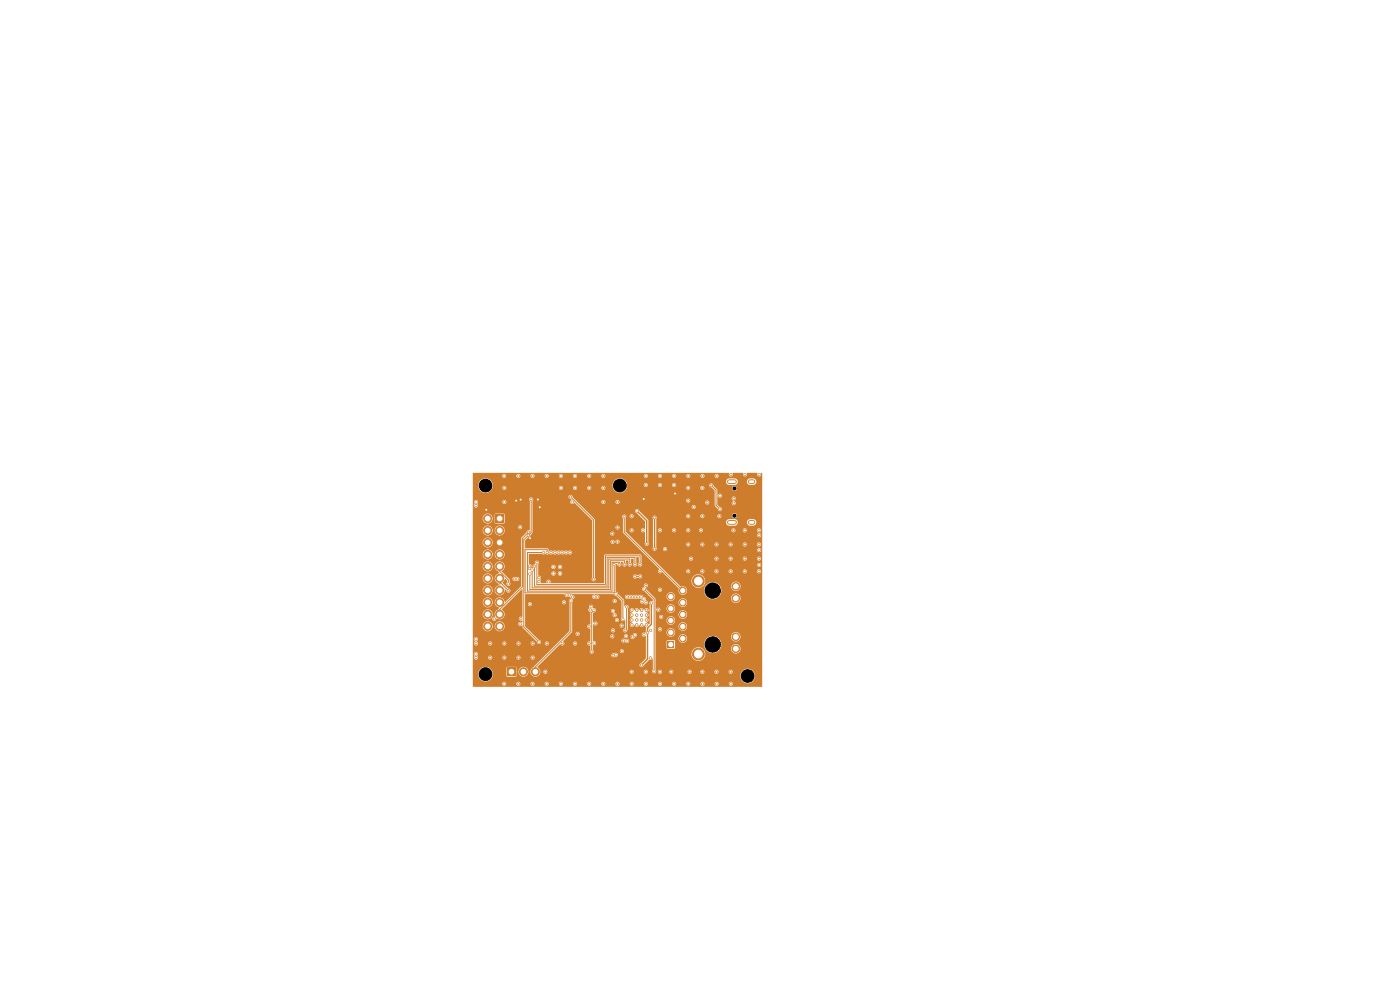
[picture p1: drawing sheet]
<svg xmlns="http://www.w3.org/2000/svg" width="297mm" height="210mm" viewBox="0 0 297 210" stroke-linecap="round" stroke-linejoin="round" font-family="sans-serif">
<g fill="#ce7d2c" stroke="#ce7d2c" stroke-width=".21">
<circle cx="137.1" cy="132.5" r=".25"/>
<circle cx="137.1" cy="131.5" r=".25"/>
<circle cx="137.1" cy="130.5" r=".25"/>
<circle cx="137.1" cy="129.4" r=".25"/>
<circle cx="136.1" cy="132.5" r=".25"/>
<circle cx="136.1" cy="131.5" r=".25"/>
<circle cx="136.1" cy="130.5" r=".25"/>
<circle cx="136.1" cy="129.4" r=".25"/>
<circle cx="135.1" cy="132.5" r=".25"/>
<circle cx="135.1" cy="131.5" r=".25"/>
<circle cx="135.1" cy="130.5" r=".25"/>
<circle cx="135.1" cy="129.4" r=".25"/>
<circle cx="134.1" cy="132.5" r=".25"/>
<circle cx="134" cy="131.5" r=".25"/>
<circle cx="134" cy="130.5" r=".25"/>
<circle cx="134.1" cy="129.4" r=".25"/>
<circle cx="117.4" cy="120.3" r=".25"/>
<circle cx="117.4" cy="121.7" r=".25"/>
<circle cx="118.8" cy="120.3" r=".25"/>
<circle cx="118.8" cy="121.7" r=".25"/>
</g>
<path d="M154.7 110.8h1.1M154.7 102.2h1.1M159.1 110.8h.6M159.1 102.2h.6" fill="none" stroke="#ce7d2c" stroke-width="1"/>
<path d="M105.1 109.2h1.7v1.7h-1.7z" fill="#ce7d2c"/>
<g fill="#ce7d2c" stroke="#ce7d2c" stroke-width=".21">
<circle cx="103.5" cy="110" r=".85"/>
<circle cx="106" cy="112.5" r=".85"/>
<circle cx="103.5" cy="112.5" r=".85"/>
<circle cx="106" cy="115.1" r=".85"/>
<circle cx="103.5" cy="115.1" r=".85"/>
<circle cx="106" cy="117.6" r=".85"/>
<circle cx="103.5" cy="117.6" r=".85"/>
<circle cx="106" cy="120.2" r=".85"/>
<circle cx="103.5" cy="120.2" r=".85"/>
<circle cx="106" cy="122.7" r=".85"/>
<circle cx="103.5" cy="122.7" r=".85"/>
<circle cx="106" cy="125.2" r=".85"/>
<circle cx="103.5" cy="125.2" r=".85"/>
<circle cx="106" cy="127.8" r=".85"/>
<circle cx="103.5" cy="127.8" r=".85"/>
<circle cx="106" cy="130.3" r=".85"/>
<circle cx="103.5" cy="130.3" r=".85"/>
<circle cx="106" cy="132.9" r=".85"/>
<circle cx="103.5" cy="132.9" r=".85"/>
</g>
<path d="M107.7 141.7h1.6v1.7h-1.6z" fill="#ce7d2c"/>
<g fill="#ce7d2c" stroke="#ce7d2c" stroke-width=".21">
<circle cx="111" cy="142.5" r=".85"/>
<circle cx="113.6" cy="142.5" r=".85"/>
</g>
<path d="M141.6 136h1.4v1.4h-1.4z" fill="#ce7d2c"/>
<g fill="#ce7d2c" stroke="#ce7d2c" stroke-width=".21">
<circle cx="144.9" cy="135.4" r=".7"/>
<circle cx="142.3" cy="134.2" r=".7"/>
<circle cx="144.9" cy="132.9" r=".7"/>
<circle cx="142.3" cy="131.6" r=".7"/>
<circle cx="144.9" cy="130.4" r=".7"/>
<circle cx="142.3" cy="129.1" r=".7"/>
<circle cx="144.9" cy="127.8" r=".7"/>
<circle cx="142.3" cy="126.6" r=".7"/>
<circle cx="144.9" cy="125.3" r=".7"/>
<circle cx="156.1" cy="137.6" r=".8"/>
<circle cx="156.1" cy="135.1" r=".8"/>
<circle cx="156.1" cy="126.9" r=".8"/>
<circle cx="156.1" cy="124.4" r=".8"/>
<circle cx="148.1" cy="123.3" r="1.25"/>
<circle cx="148.1" cy="138.7" r="1.25"/>
<circle cx="126.3" cy="132.3" r=".22"/>
<circle cx="122.5" cy="134.4" r=".23"/>
<circle cx="138" cy="133.7" r=".22"/>
<circle cx="132.9" cy="128.7" r=".22"/>
<circle cx="136.6" cy="134.6" r=".22"/>
<circle cx="132.6" cy="133.7" r=".23"/>
<circle cx="130.1" cy="133.7" r=".23"/>
<circle cx="140.3" cy="130.9" r=".22"/>
<circle cx="139.7" cy="129.3" r=".22"/>
<circle cx="136.1" cy="141.1" r=".22"/>
<circle cx="137.4" cy="134.2" r=".23"/>
<circle cx="138.2" cy="127.9" r=".23"/>
<circle cx="137" cy="127.8" r=".23"/>
<circle cx="110.4" cy="132.3" r=".22"/>
<circle cx="110.5" cy="131.2" r=".23"/>
<circle cx="104.9" cy="131.3" r=".22"/>
<circle cx="136.6" cy="127.1" r=".23"/>
<circle cx="116.4" cy="123.4" r=".22"/>
<circle cx="112.4" cy="128.2" r=".22"/>
<circle cx="136.2" cy="127.6" r=".22"/>
<circle cx="118.5" cy="117.2" r=".22"/>
<circle cx="136" cy="126.6" r=".23"/>
<circle cx="135.4" cy="126.6" r=".23"/>
<circle cx="119.3" cy="117.2" r=".23"/>
<circle cx="134.8" cy="126.6" r=".22"/>
<circle cx="120.1" cy="117.2" r=".22"/>
<circle cx="120.9" cy="117.2" r=".23"/>
<circle cx="134.2" cy="126.6" r=".22"/>
<circle cx="117.7" cy="117.2" r=".23"/>
<circle cx="133.6" cy="126.6" r=".23"/>
<circle cx="133" cy="126.6" r=".23"/>
<circle cx="116.9" cy="117.2" r=".23"/>
<circle cx="134.7" cy="122.3" r=".22"/>
<circle cx="135.8" cy="122.3" r=".22"/>
<circle cx="132.1" cy="131.3" r=".23"/>
<circle cx="130.7" cy="126" r=".23"/>
<circle cx="126" cy="136.4" r=".23"/>
<circle cx="132.8" cy="134.9" r=".23"/>
<circle cx="132.3" cy="135.9" r=".22"/>
<circle cx="129.9" cy="135" r=".22"/>
<circle cx="134.7" cy="134.7" r=".23"/>
<circle cx="110" cy="101" r=".23"/>
<circle cx="149" cy="109.5" r=".22"/>
<circle cx="155" cy="121.2" r=".22"/>
<circle cx="146" cy="100.9" r=".22"/>
<circle cx="110" cy="145" r=".23"/>
<circle cx="143" cy="101" r=".23"/>
<circle cx="100.9" cy="107.2" r=".23"/>
<circle cx="133.1" cy="135.9" r=".23"/>
<circle cx="158" cy="118.5" r=".22"/>
<circle cx="122" cy="145" r=".23"/>
<circle cx="146" cy="103.5" r=".23"/>
<circle cx="113" cy="136.5" r=".22"/>
<circle cx="113" cy="139.5" r=".22"/>
<circle cx="134" cy="112.5" r=".22"/>
<circle cx="116" cy="100.9" r=".22"/>
<circle cx="161" cy="115.5" r=".22"/>
<circle cx="122" cy="136.5" r=".22"/>
<circle cx="107" cy="136.5" r=".22"/>
<circle cx="140" cy="101" r=".23"/>
<circle cx="140" cy="145" r=".23"/>
<circle cx="155" cy="142.5" r=".22"/>
<circle cx="131.9" cy="138.1" r=".23"/>
<circle cx="100.9" cy="138.8" r=".23"/>
<circle cx="140" cy="102.9" r=".23"/>
<circle cx="146" cy="145" r=".22"/>
<circle cx="152" cy="118.5" r=".22"/>
<circle cx="149" cy="142.5" r=".22"/>
<circle cx="101" cy="139.5" r=".22"/>
<circle cx="122" cy="103.5" r=".23"/>
<circle cx="152" cy="145" r=".23"/>
<circle cx="161" cy="116.7" r=".23"/>
<circle cx="140" cy="133.5" r=".22"/>
<circle cx="155.6" cy="112.5" r=".22"/>
<circle cx="137" cy="145" r=".22"/>
<circle cx="107" cy="100.9" r=".22"/>
<circle cx="134.2" cy="135.2" r=".22"/>
<circle cx="104" cy="139.5" r=".22"/>
<circle cx="143" cy="145" r=".23"/>
<circle cx="155" cy="118.5" r=".22"/>
<circle cx="146" cy="121.2" r=".22"/>
<circle cx="115.7" cy="142.5" r=".22"/>
<circle cx="110" cy="136.5" r=".22"/>
<circle cx="146.3" cy="142.5" r=".22"/>
<circle cx="149" cy="145" r=".23"/>
<circle cx="137" cy="100.9" r=".22"/>
<circle cx="152.6" cy="109.5" r=".22"/>
<circle cx="155" cy="145" r=".22"/>
<circle cx="119.3" cy="136.5" r=".22"/>
<circle cx="140" cy="142.5" r=".22"/>
<circle cx="161" cy="113.5" r=".23"/>
<circle cx="119" cy="103.5" r=".23"/>
<circle cx="148.7" cy="112.5" r=".22"/>
<circle cx="158" cy="112.5" r=".22"/>
<circle cx="128" cy="103.5" r=".23"/>
<circle cx="161" cy="112.5" r=".22"/>
<circle cx="122" cy="101" r=".23"/>
<circle cx="131" cy="106.5" r=".22"/>
<circle cx="138" cy="139.6" r=".22"/>
<circle cx="113" cy="101" r=".23"/>
<circle cx="161" cy="100.7" r=".23"/>
<circle cx="161" cy="118.5" r=".22"/>
<circle cx="131.9" cy="132.7" r=".22"/>
<circle cx="128" cy="101" r=".23"/>
<circle cx="119" cy="145" r=".23"/>
<circle cx="125" cy="145" r=".22"/>
<circle cx="146" cy="115.5" r=".22"/>
<circle cx="110.4" cy="111.8" r=".22"/>
<circle cx="107" cy="106.5" r=".22"/>
<circle cx="134" cy="109.5" r=".22"/>
<circle cx="110" cy="139.5" r=".22"/>
<circle cx="128" cy="145" r=".23"/>
<circle cx="152" cy="121.2" r=".22"/>
<circle cx="129.9" cy="113.2" r=".22"/>
<circle cx="161" cy="121.2" r=".22"/>
<circle cx="130.4" cy="130.5" r=".22"/>
<circle cx="140" cy="121.2" r=".22"/>
<circle cx="131" cy="111.9" r=".23"/>
<circle cx="100.9" cy="135.6" r=".23"/>
<circle cx="125" cy="136.5" r=".22"/>
<circle cx="136.4" cy="112.5" r=".22"/>
<circle cx="104" cy="136.5" r=".22"/>
<circle cx="125" cy="132.9" r=".22"/>
<circle cx="161" cy="119.9" r=".22"/>
<circle cx="155" cy="100.6" r=".22"/>
<circle cx="152" cy="115.5" r=".22"/>
<circle cx="107" cy="145" r=".22"/>
<circle cx="142.4" cy="142.5" r=".22"/>
<circle cx="116" cy="136.5" r=".22"/>
<circle cx="107" cy="139.5" r=".22"/>
<circle cx="130.4" cy="127.5" r=".22"/>
<circle cx="149" cy="103.5" r=".23"/>
<circle cx="134" cy="142.5" r=".22"/>
<circle cx="149" cy="101" r=".23"/>
<circle cx="131" cy="145" r=".23"/>
<circle cx="137" cy="142.5" r=".22"/>
<circle cx="137" cy="102.9" r=".23"/>
<circle cx="128" cy="106.5" r=".22"/>
<circle cx="125" cy="103.5" r=".23"/>
<circle cx="158" cy="121.2" r=".22"/>
<circle cx="146" cy="112.5" r=".22"/>
<circle cx="149" cy="115.5" r=".22"/>
<circle cx="152" cy="101" r=".23"/>
<circle cx="107" cy="103.5" r=".23"/>
<circle cx="146.6" cy="118.5" r=".22"/>
<circle cx="143" cy="102.9" r=".23"/>
<circle cx="155" cy="115.5" r=".22"/>
<circle cx="131" cy="114.9" r=".23"/>
<circle cx="143" cy="112.5" r=".22"/>
<circle cx="101" cy="136.5" r=".22"/>
<circle cx="158" cy="115.5" r=".22"/>
<circle cx="134" cy="145" r=".23"/>
<circle cx="140" cy="125.1" r=".22"/>
<circle cx="121.4" cy="106.5" r=".22"/>
<circle cx="158" cy="100.6" r=".22"/>
<circle cx="146" cy="106.2" r=".23"/>
<circle cx="140" cy="112.5" r=".22"/>
<circle cx="116" cy="145" r=".22"/>
<circle cx="137" cy="124.2" r=".22"/>
<circle cx="146" cy="109.5" r=".22"/>
<circle cx="113" cy="145" r=".23"/>
<circle cx="119" cy="101" r=".23"/>
<circle cx="149" cy="121.2" r=".22"/>
<circle cx="101" cy="106.5" r=".22"/>
<circle cx="125" cy="100.9" r=".22"/>
<circle cx="152" cy="142.5" r=".22"/>
<circle cx="135.1" cy="108.4" r=".22"/>
<circle cx="141.1" cy="116.5" r=".22"/>
<circle cx="137.2" cy="115.4" r=".23"/>
<circle cx="110.4" cy="106" r=".22"/>
<circle cx="103.2" cy="108.1" r=".22"/>
<circle cx="109.5" cy="106.2" r=".22"/>
<circle cx="112.5" cy="114.2" r=".22"/>
<circle cx="114.5" cy="107.6" r=".22"/>
<circle cx="136.6" cy="105.8" r=".23"/>
<circle cx="143.2" cy="104.7" r=".22"/>
<circle cx="114.1" cy="106" r=".22"/>
<circle cx="132.4" cy="109.6" r=".22"/>
<circle cx="130.3" cy="119.8" r=".22"/>
<circle cx="116.1" cy="117.2" r=".22"/>
<circle cx="112.7" cy="105.9" r=".22"/>
<circle cx="114.3" cy="136.2" r=".22"/>
<circle cx="112.1" cy="113.6" r=".23"/>
<circle cx="112.3" cy="120.6" r=".22"/>
<circle cx="112.3" cy="120" r=".22"/>
<circle cx="112.1" cy="112.9" r=".23"/>
<circle cx="130.1" cy="139" r=".23"/>
<circle cx="121" cy="105.4" r=".22"/>
<circle cx="126" cy="129.4" r=".23"/>
<circle cx="125.9" cy="122.9" r=".23"/>
<circle cx="125.5" cy="138.3" r=".22"/>
<circle cx="129.9" cy="114.9" r=".22"/>
<circle cx="126.7" cy="126.6" r=".22"/>
<circle cx="126" cy="126.6" r=".23"/>
<circle cx="107.8" cy="123.8" r=".23"/>
<circle cx="125.4" cy="128.7" r=".22"/>
<circle cx="125.2" cy="129.4" r=".22"/>
<circle cx="121.1" cy="127.5" r=".23"/>
<circle cx="130.9" cy="131.5" r=".22"/>
<circle cx="130.1" cy="129.6" r=".23"/>
<circle cx="131.4" cy="119.8" r=".22"/>
<circle cx="115.3" cy="117.2" r=".23"/>
<circle cx="135.8" cy="119.7" r=".22"/>
<circle cx="113.9" cy="119.4" r=".23"/>
<circle cx="134.7" cy="119.8" r=".22"/>
<circle cx="113.4" cy="120.2" r=".22"/>
<circle cx="112.9" cy="120.9" r=".23"/>
<circle cx="133.6" cy="119.8" r=".22"/>
<circle cx="112.4" cy="121.8" r=".22"/>
<circle cx="132.5" cy="119.7" r=".22"/>
<circle cx="114.4" cy="122.5" r=".23"/>
<circle cx="109.7" cy="122.8" r=".22"/>
<circle cx="109.1" cy="122.8" r=".22"/>
<circle cx="155.6" cy="106.8" r=".22"/>
<circle cx="155.6" cy="105.8" r=".22"/>
<circle cx="114.4" cy="123.4" r=".23"/>
<circle cx="150" cy="106.6" r=".23"/>
<circle cx="120.2" cy="126.2" r=".23"/>
<circle cx="107.9" cy="125.3" r=".23"/>
<circle cx="120.8" cy="126.2" r=".23"/>
<circle cx="119.6" cy="127.8" r=".22"/>
<circle cx="121.5" cy="126.7" r=".23"/>
<circle cx="150.9" cy="103" r=".23"/>
<circle cx="152.7" cy="108" r=".22"/>
<circle cx="147.2" cy="107.6" r=".22"/>
<circle cx="152.7" cy="105.1" r=".22"/>
<circle cx="138.8" cy="142.4" r=".22"/>
<circle cx="136.7" cy="125" r=".22"/>
<circle cx="138.9" cy="116.4" r=".23"/>
<circle cx="138.9" cy="109.8" r=".22"/>
<circle cx="130.7" cy="138.9" r=".22"/>
</g>
<g fill="none" stroke="#ce7d2c" stroke-width=".21">
<path d="M112.1 112.9l-1.2 1.3v10.2l-4.9 4.9v1M112.7 105.9v7.1l-1.6 1.5v18.5l3.2 3.2M113.9 119.4v4.6h14.6v-6.1h7.3v1.9M115.3 117.2h-3.4v8.2h17.9v-6.1h1.6v.5M116.1 117.2v-.6h-4.7v9.2h18.9v-6M121 105.4l4.9 4.9v12.6M132.4 109.6v3.3l12.4 12.4M132.5 119.8v-.8h-3v6.1h-17.1v-3.3M133.6 119.8v-1.2h-4.5v6.1h-16.2v-3.7M134.7 119.8v-1.5h-5.9v6.1h-15.4v-4.2M150.9 103l1 1v3.2l.8 .8M106 120.2v1l1.8 1.8v.8"/>
<path d="M106 122.7v1h.3l1.6 1.6M121.1 127.5v6.5l-7.5 7.5v1M126 129.4l-.5 .5v8.4M130.7 126l1.4 1.4v3.9M132.9 128.7v4.7l-.3 .3M135.8 122.3h-1.1M136.7 125l2.1 2.1v15.3"/>
</g>
<path d="M135.1 108.4l2.1 2.1v4.9M138.9 109.8v6.6M138.2 127.9v4.5l-.8 .8v6.6l-1.3 1.3" fill="none" stroke="#ce7d2c" stroke-width=".3"/>
<path d="M100.3 100.3l54.4 .1a.46 .46 0 0 0 .1 .6 .46 .46 0 0 0 .6-.1 .46 .46 0 0 0 0-.6l2.3 .1a.46 .46 0 0 0 .1 .6 .46 .46 0 0 0 .6-.1 .46 .46 0 0 0 0-.6l2.3 .1a.46 .46 0 0 0 .1 .6 .46 .46 0 0 0 .6-.1 .46 .46 0 0 0 0-.6l.3 .1v45.3l-61.4-.1v-.6h6.2a.43 .43 0 0 0 .5 .5 .43 .43 0 0 0 .4-.5h2.1v.1a.43 .43 0 0 0 .5 .4 .43 .43 0 0 0 .4-.5h2.1v.1a.43 .43 0 0 0 .5 .4 .43 .43 0 0 0 .4-.5h2.1v.1a.43 .43 0 0 0 .5 .4 .43 .43 0 0 0 .4-.5h2.2v.1a.43 .43 0 0 0 .4 .4 .43 .43 0 0 0 .4-.5h2.2v.1a.43 .43 0 0 0 .4 .4 .43 .43 0 0 0 .4-.5h2.2v.1a.43 .43 0 0 0 .4 .4 .43 .43 0 0 0 .4-.5h2.2v.1a.43 .43 0 0 0 .5 .4 .43 .43 0 0 0 .3-.5h2.2v.1a.43 .43 0 0 0 .5 .4 .43 .43 0 0 0 .3-.5h2.2v.1a.43 .43 0 0 0 .5 .4 .43 .43 0 0 0 .3-.5h2.2v.1a.43 .43 0 0 0 .5 .4 .43 .43 0 0 0 .3-.5h2.2v.1a.43 .43 0 0 0 .5 .4 .43 .43 0 0 0 .3-.5h2.2v.1a.43 .43 0 0 0 .5 .4 .43 .43 0 0 0 .3-.5h2.2v.1a.43 .43 0 0 0 .5 .4 .43 .43 0 0 0 .4-.5h2.1v.1a.43 .43 0 0 0 .5 .4 .43 .43 0 0 0 .4-.5h2.1v.1a.43 .43 0 0 0 .5 .4 .43 .43 0 0 0 .4-.5h2.1v.1a.43 .43 0 0 0 .7 .3 .43 .43 0 0 0 0-.7 .43 .43 0 0 0-.7 .3h-2.1l-.1-.1a.43 .43 0 0 0-.4-.3 .43 .43 0 0 0-.4 .4h-2.1l-.1-.1a.43 .43 0 0 0-.4-.3 .43 .43 0 0 0-.4 .4h-2.1l-.1-.1a.43 .43 0 0 0-.4-.3 .43 .43 0 0 0-.4 .4h-2.2v-.1a.43 .43 0 0 0-.4-.3 .43 .43 0 0 0-.4 .4h-2.2v-.1a.43 .43 0 0 0-.4-.3 .43 .43 0 0 0-.4 .4h-2.2v-.1a.43 .43 0 0 0-.4-.3 .43 .43 0 0 0-.4 .4h-2.2v-.1a.43 .43 0 0 0-.5-.3 .43 .43 0 0 0-.3 .4h-2.2v-.1a.43 .43 0 0 0-.5-.3 .43 .43 0 0 0-.3 .4h-2.2v-.1a.43 .43 0 0 0-.5-.3 .43 .43 0 0 0-.3 .4h-2.2v-.1a.43 .43 0 0 0-.5-.3 .43 .43 0 0 0-.3 .4h-2.2v-.1a.43 .43 0 0 0-.5-.3 .43 .43 0 0 0-.3 .4h-2.2v-.1a.43 .43 0 0 0-.5-.3 .43 .43 0 0 0-.3 .4h-2.2v-.1a.43 .43 0 0 0-.5-.3 .43 .43 0 0 0-.4 .4h-2.1v-.1a.43 .43 0 0 0-.5-.3 .43 .43 0 0 0-.4 .4h-2.1v-.1a.43 .43 0 0 0-.5-.3 .43 .43 0 0 0-.4 .4h-2.1v-.1a.43 .43 0 0 0-.5-.3 .43 .43 0 0 0-.4 .4h-6.2v-2.1h1.1v.2a1.55 1.55 0 0 0 2.5 1.2 1.55 1.55 0 0 0-.2-2.7h3.7v1.8l.2 .2 1.8-.1 .2-1.1h.4v.2a1.06 1.06 0 0 0 1.6 .8 1.06 1.06 0 0 0 0-1.8 1.06 1.06 0 0 0-1.6 .8h-.4v-.8l-.2-.2h-1.8l-.2 .2h-3.8a1.56 1.56 0 0 0-2.2 1.3h-1.1v-4.2h.2l.2 .4a.47 .47 0 0 0 0 .6 .47 .47 0 0 0 .6 .1l.1-.4h2.2a.43 .43 0 0 0 .4 .5 .43 .43 0 0 0 .4-.5h2.2v.2a.43 .43 0 0 0 .5 .3 .43 .43 0 0 0 .3-.5h2.2v.2a.43 .43 0 0 0 .5 .3 .43 .43 0 0 0 .3-.5h2.2v.2a.43 .43 0 0 0 .6 .3 .43 .43 0 0 0 0-.8 .43 .43 0 0 0-.6 .3h-2.2l-.1-.2a.43 .43 0 0 0-.4-.1 .43 .43 0 0 0-.3 .3h-2.2l-.1-.2a.43 .43 0 0 0-.4-.1 .43 .43 0 0 0-.3 .3h-2.2l-.1-.2a.43 .43 0 0 0-.4-.1 .43 .43 0 0 0-.3 .3h-2.2l-.1-.2a.45 .45 0 0 0-.1-.8 .45 .45 0 0 0-.7 .3h-.2v-3.2h.2l.3 .5a.45 .45 0 0 0-.1 .8 .45 .45 0 0 0 .7-.4h2.2v.2a.43 .43 0 0 0 .5 .3 .43 .43 0 0 0 .3-.5h2.2v.2a.43 .43 0 0 0 .5 .3 .43 .43 0 0 0 .3-.5h2.2v.2a.43 .43 0 0 0 .5 .3 .43 .43 0 0 0 .3-.5h2.2v.2a.43 .43 0 0 0 .6 .3 .43 .43 0 0 0 0-.8 .43 .43 0 0 0-.6 .3h-2.2l-.1-.2a.43 .43 0 0 0-.4-.1 .43 .43 0 0 0-.3 .3h-2.2l-.1-.2a.43 .43 0 0 0-.4-.1 .43 .43 0 0 0-.3 .3h-2.2l-.1-.2a.43 .43 0 0 0-.4-.1 .43 .43 0 0 0-.3 .3h-2.2l-.3-.4a.43 .43 0 0 0 .1-.7 .43 .43 0 0 0-.7 .2h-.2v-2.7h2.1v.2a1.06 1.06 0 0 0 1.2 .9 1.06 1.06 0 0 0 .9-1.1h.4v.2a1.06 1.06 0 0 0 1.7 .8 1.06 1.06 0 0 0 0-1.8 1.06 1.06 0 0 0-1.7 .8h-.4v-.2a1.06 1.06 0 0 0-1.1-.8 1.06 1.06 0 0 0-1 1h-2.1v-2.6h2.1v.2a1.05 1.05 0 0 0 1.6 .8h.4v.1a.47 .47 0 0 0 .6 .4 .47 .47 0 0 0 .4-.5 1.09 1.09 0 0 0 1.5-.4 1.09 1.09 0 0 0-.5-1.5l4.4-4.4v6a.46 .46 0 0 0-.6 .1 .46 .46 0 0 0 0 .6 .46 .46 0 0 0 .6 0v.5a.45 .45 0 0 0-.7 0 .45 .45 0 0 0 .1 .7 .45 .45 0 0 0 .6-.2l.1 .5 3 3.2a.43 .43 0 0 0 .3 .3 .43 .43 0 0 0 .5-.2h.9v.2a.43 .43 0 0 0 .6 .3 .43 .43 0 0 0 0-.8 .43 .43 0 0 0-.6 .3h-.9v-.5l-.4-.1-2.9-2.9v-4.8h.6v.1a.43 .43 0 0 0 .6 .3 .43 .43 0 0 0 0-.7 .43 .43 0 0 0-.6 .3h-.6v-.4h7.8v.1a.43 .43 0 0 0 .7 .3 .43 .43 0 0 0 0-.7 .43 .43 0 0 0-.7 .3h-7.8v-1.6h8.4a.46 .46 0 0 0 .2 .5 .46 .46 0 0 0 .6-.1l.1 .1a.31 .31 0 0 1 .4 .3 .31 .31 0 0 1-.3 .3v6.7l-7.5 7.5a1.08 1.08 0 0 0-.7 1.6 1.08 1.08 0 0 0 1.7 .3h42.7v.2a1.56 1.56 0 0 0 2.4 1.2 1.56 1.56 0 0 0 0-2.6 1.56 1.56 0 0 0-2.4 1.2h-42.7l.3-.9h.7v.2a.43 .43 0 0 0 .5 .3 .43 .43 0 0 0 .3-.5h17.5v.2a.43 .43 0 0 0 .5 .3 .43 .43 0 0 0 .3-.5h2.2v.2a.43 .43 0 0 0 .6 .3 .43 .43 0 0 0 0-.8 .43 .43 0 0 0-.6 .3h-2.2l-.1-.2a.43 .43 0 0 0-.4-.1 .43 .43 0 0 0-.3 .3h-17.5l-.1-.2a.43 .43 0 0 0-.4-.1 .43 .43 0 0 0-.3 .3h-.7l-.1-.4-.5-.5 2.5-2.5h13.2a.47 .47 0 0 0 .3 .4 .47 .47 0 0 0 .5-.1 .44 .44 0 0 0 .5-.3 .44 .44 0 0 0-.1-.5 .44 .44 0 0 0-.6 .1h-.4l-.2 .4h-13.2l2.4-2.3a.43 .43 0 0 0 .5 .2 .43 .43 0 0 0 .3-.5h1.9v.2a.43 .43 0 0 0 .6 .3 .43 .43 0 0 0 0-.8 .43 .43 0 0 0-.6 .3h-1.9l-.3-.4 1.7-1.6h1a.43 .43 0 0 0 .6 .4 .43 .43 0 0 0 .2-.7 .43 .43 0 0 0-.8 .2l-1 .1 .3-.4v-1.2h3.2a.51 .51 0 0 0 .7 .5v2.7a.47 .47 0 0 0-.7 .3 .47 .47 0 0 0 .3 .6h.4v1a.44 .44 0 0 0-.2 .6 .44 .44 0 0 0 .6 .1 .44 .44 0 0 0 .2-.5h5.6v.1a.43 .43 0 0 0 .6 .3 .43 .43 0 0 0 0-.7 .43 .43 0 0 0-.6 .3h-5.6l-.1-1.3a.46 .46 0 0 0 .6-.4 .46 .46 0 0 0-.6-.4v-.2h6v.2a.5 .5 0 0 0 .9 .2 .45 .45 0 0 0 .7 0 .45 .45 0 0 0-.1-.7 .45 .45 0 0 0-.7 .2v-.1a.43 .43 0 0 0-.5-.1 .43 .43 0 0 0-.3 .3h-6v-.9h3.7v.1a.43 .43 0 0 0 .5 .4 .43 .43 0 0 0 .3-.5h2.1v.1a.43 .43 0 0 0 .4 .4 .43 .43 0 0 0 .4-.3h.6v.1a.43 .43 0 0 0 .4 .4 .43 .43 0 0 0 .4-.4 .44 .44 0 0 0 .5-.4 .44 .44 0 0 0-.3-.5 .44 .44 0 0 0-.5 .4l-.4 .1-.1 .3h-.6v-.3a.43 .43 0 0 0-.4-.3 .43 .43 0 0 0-.4 .4l-2.1-.1a.43 .43 0 0 0-.5-.2 .43 .43 0 0 0-.3 .3h-3.7v-1.2h3.8v.1a.43 .43 0 0 0 .7 .3 .43 .43 0 0 0 0-.7 .43 .43 0 0 0-.7 .3h-3.8v-1.2l.5 .2 5.2-.1a.43 .43 0 0 0 .5 .5 .43 .43 0 0 0 .2-.7 .43 .43 0 0 0-.7 .1v.1h-5a.46 .46 0 0 0 .1-.7 .46 .46 0 0 0-.8 .2v-.6h4.7a.43 .43 0 0 0 .5 .5 .43 .43 0 0 0 .2-.7 .43 .43 0 0 0-.7 .1v.1h-4.7v-1.4l.6-.6h3.2l.2 .4 .3 .1a.45 .45 0 0 0-.2 .7 .45 .45 0 0 0 .7 .1 .45 .45 0 0 0 .1-.6l-.4-.1a.45 .45 0 0 0 0-.8 .45 .45 0 0 0-.7 .2h-3.2v-.1a.43 .43 0 0 0-.6-.4 .48 .48 0 0 0-.4-.7 .48 .48 0 0 0-.4 .7l-.1 .1a.5 .5 0 0 0 .4 .8l-.1 2.6h-.4l-.2 .3h-3.2v-4.9l.1-.5h8.5a.43 .43 0 0 0 .5 .5 .43 .43 0 0 0 .2-.7 .43 .43 0 0 0-.7 .1v.1h-8.5l-.1-.2a.49 .49 0 0 0 .5-.6 .49 .49 0 0 0-.7-.4l.1-.2h4.6l.1 .2a.46 .46 0 0 0-.3 .6 .46 .46 0 0 0 .7 .1 .45 .45 0 0 0 .7-.1 .45 .45 0 0 0-.1-.6 .45 .45 0 0 0-.7 .1l-.2-.3h4.1l.5 .4 1.2 1.2v3.4a.47 .47 0 0 0 0 .7 .47 .47 0 0 0 .7-.2v1.8a.44 .44 0 0 0-.4 .4 .44 .44 0 0 0 .5 .5 .44 .44 0 0 0 .4-.5l.1-.2v-4.1h.4l.1 .3 .3 .3a.53 .53 0 0 0-.4 .5 .53 .53 0 0 0 .4 .5 .53 .53 0 0 0-.4 .5 .53 .53 0 0 0 .4 .6 .49 .49 0 0 0-.4 .5 .49 .49 0 0 0 .5 .4 .49 .49 0 0 0 .5-.4 .53 .53 0 0 0 .5 .4 .53 .53 0 0 0 .5-.4 .53 .53 0 0 0 .5 .4 .53 .53 0 0 0 .6-.4l.4 .4-.2 1.3a.47 .47 0 0 0-.6 0 .47 .47 0 0 0 0 .7 .47 .47 0 0 0 .7-.1v4.7l-1 1.1a.44 .44 0 0 0-.3 .4 .44 .44 0 0 0 .4 .4 .44 .44 0 0 0 .4-.4l1.2-1.2 .4 .1 .4-.3v2.4a.44 .44 0 0 0 .1 .7 .44 .44 0 0 0 .6-.4h.4v.2a.43 .43 0 0 0 .5 .3 .43 .43 0 0 0 .3-.5h1.6v.2a.43 .43 0 0 0 .5 .3 .43 .43 0 0 0 .3-.5h3.1v.2a.43 .43 0 0 0 .5 .3 .43 .43 0 0 0 .3-.5h1.9v.2a.43 .43 0 0 0 .5 .3 .43 .43 0 0 0 .3-.5h2.2v.2a.43 .43 0 0 0 .5 .3 .43 .43 0 0 0 .3-.5h2.2v.2a.43 .43 0 0 0 .6 .3 .43 .43 0 0 0 0-.8 .43 .43 0 0 0-.6 .3h-2.2l-.1-.2a.43 .43 0 0 0-.4-.1 .43 .43 0 0 0-.3 .3h-2.2l-.1-.2a.43 .43 0 0 0-.4-.1 .43 .43 0 0 0-.3 .3h-1.9l-.1-.2a.43 .43 0 0 0-.4-.1 .43 .43 0 0 0-.3 .3h-3.1l-.1-.2a.43 .43 0 0 0-.4-.1 .43 .43 0 0 0-.3 .3h-1.6l-.2-.2a.43 .43 0 0 0-.6 .2h-.4l-.1-.3v-3.5h7.6v.3a1.46 1.46 0 0 0 2.2 1.1 1.46 1.46 0 0 0 0-2.5 1.46 1.46 0 0 0-2.2 1.1h-7.6v-2.6h2.3v1.4l.2 .2h1.5l.1-1h6.2v.2a1.83 1.83 0 0 0 1.4 1.7 1.83 1.83 0 0 0 2-1h2.3v.2a1.01 1.01 0 0 0 1.5 .8 1.01 1.01 0 0 0 0-1.7 1.01 1.01 0 0 0-1.5 .7h-2.3a1.83 1.83 0 0 0-1-2.5h3.3v.2a1.01 1.01 0 0 0 1.5 .7 1.01 1.01 0 0 0 0-1.7 1.01 1.01 0 0 0-1.5 .8h-3.3a1.83 1.83 0 0 0-2.4 1.6h-6.2v-.7l-.2-.1h-1.4l-.2 .2h-2.3v-.6h4.8v.1a.9 .9 0 0 0 1.4 .7 .9 .9 0 0 0 0-1.5 .9 .9 0 0 0-1.4 .7h-4.8v-1.3h2.3v.2a.9 .9 0 0 0 1.4 .6 .9 .9 0 0 0 0-1.5 .9 .9 0 0 0-1.4 .7h-2.3v-.7h.5v.2a.43 .43 0 0 0 .6 .3 .43 .43 0 0 0 0-.8 .43 .43 0 0 0-.6 .3h-.5v-.6h4.8v.2a.9 .9 0 0 0 1.4 .7 .9 .9 0 0 0 0-1.6 .9 .9 0 0 0-1.4 .7h-4.8v-1.3h2.3v.2a.9 .9 0 0 0 1.4 .7 .9 .9 0 0 0 0-1.5 .9 .9 0 0 0-1.4 .6h-2.3v-.7h.7v.1a.43 .43 0 0 0 .7 .3 .43 .43 0 0 0 0-.7 .43 .43 0 0 0-.7 .3h-.7v-.5h4.8v.2a.9 .9 0 0 0 1.4 .6 .9 .9 0 0 0 0-1.5 .9 .9 0 0 0-1.4 .7h-4.8v-1l.1 .1a.43 .43 0 0 0 .7 .3 .43 .43 0 0 0 0-.7h1.5v.2a.9 .9 0 0 0 1.4 .7 .9 .9 0 0 0 0-1.6 .9 .9 0 0 0-1.4 .7h-1.5a.43 .43 0 0 0-.7 .3h-.1v-1.6h4.8v.2a.9 .9 0 0 0 1.4 .7 .9 .9 0 0 0 0-1.5 .9 .9 0 0 0-1.4 .6h-4.8v-.7l-.5-.5h2.8a.9 .9 0 0 0 1.2 .9 .9 .9 0 0 0 .3-1.5 .9 .9 0 0 0-1.5 .4v.2h-2.8l-1.5-1.5h2.5v.2a.43 .43 0 0 0 .6 .3 .43 .43 0 0 0 0-.8 .43 .43 0 0 0-.6 .3h-2.5l-.1-.3a.47 .47 0 0 0 .4-.5 .47 .47 0 0 0-.6-.4 .46 .46 0 0 0-.2 .7 .46 .46 0 0 0-.4 .5 .46 .46 0 0 0 .5 .4l1.8 1.8-.1 .4a.43 .43 0 0 0-.5 0 .43 .43 0 0 0-.1 .6v4.1l-.2 .1-.4-.3a.56 .56 0 0 0 .4-.6 .56 .56 0 0 0-.4-.5v-.1a.5 .5 0 0 0 .4-.5 .5 .5 0 0 0-.4-.5 .49 .49 0 0 0 .4-.5 .49 .49 0 0 0-.5-.4 .49 .49 0 0 0-.5 .4 .5 .5 0 0 0-.5-.4 .5 .5 0 0 0-.5 .4h-.1a.5 .5 0 0 0-.5-.4 .5 .5 0 0 0-.5 .4 .45 .45 0 0 0-.5-.4 .45 .45 0 0 0-.4 .4h-.4v-.3a.47 .47 0 0 0 0-.7 .47 .47 0 0 0-.7 .2l-.1-1.2-.7-.9h.9l.1 .4 .2 .1 2.8-.1 .5 .2a.48 .48 0 0 0-.4 .7 .48 .48 0 0 0 .8 .1 .45 .45 0 0 0 .6 .3 .45 .45 0 0 0 .3-.5 .45 .45 0 0 0-.5-.4v-.1a.59 .59 0 0 0-.6-.7 .47 .47 0 0 0-.7-.2h-2.4a.43 .43 0 0 0-.7 .2h-.9l-.8-.9-.3-.1v-3.3h3.7v.2a.45 .45 0 0 0 .3 .3 .45 .45 0 0 0 .5-.2l.4 .1a.43 .43 0 0 0 .6-.1 .43 .43 0 0 0 0-.6 .43 .43 0 0 0-.7 .1h-.4a.43 .43 0 0 0-.7 .2h-3.7v-2.1l.1-.5h.2a.49 .49 0 0 0 .7 .6 .49 .49 0 0 0 .1-.9l.5-.1v.2a.44 .44 0 0 0 0 .6 .44 .44 0 0 0 .6 0 .44 .44 0 0 0 0-.6v-.5h.5v.5a.43 .43 0 0 0 0 .7 .43 .43 0 0 0 .7-.1 .43 .43 0 0 0-.1-.6v-.9h.5v.9a.43 .43 0 0 0 0 .7 .43 .43 0 0 0 .7-.1 .43 .43 0 0 0-.1-.6v-1.2h.5v1.2a.43 .43 0 0 0 0 .7 .43 .43 0 0 0 .7-.1 .43 .43 0 0 0-.1-.6v-1.6l-.2-.2h-7.5l-.2 .2v5.9h-11.4a.54 .54 0 0 0-.6-.7l-.2 .2v.5h-1.2v-.3a.7 .7 0 0 1 0-.9l-.2-.3-.4-.1v-.5h2.8l.2 .5a.45 .45 0 0 0 .7-.5h.5v.1a.45 .45 0 0 0 .7 .3 .45 .45 0 0 0 0-.7 .45 .45 0 0 0-.7 .3l-.6-.1a.45 .45 0 0 0-.4-.3 .45 .45 0 0 0-.4 .4h-2.8v-1.4h2.8v.1a.45 .45 0 0 0 .5 .4 .45 .45 0 0 0 .4-.5h.5v.1a.45 .45 0 0 0 .7 .3 .45 .45 0 0 0 0-.7 .45 .45 0 0 0-.7 .3l-.6-.1a.45 .45 0 0 0-.4-.3 .45 .45 0 0 0-.4 .4h-2.8v-.5a.44 .44 0 0 0 .1-.6 .44 .44 0 0 0-.6-.1 .44 .44 0 0 0-.1 .6v.1a.5 .5 0 0 0-.6 .2 .5 .5 0 0 0 .1 .6h-.3l-.1-.2a.53 .53 0 0 0-.5-.8v-2h2.7l.3 .1a.7 .7 0 0 1 1 0l.4-.1a.43 .43 0 0 0 .6 0h.2a.43 .43 0 0 0 .6 0l.1-.1a.66 .66 0 0 0 .9 .1 .43 .43 0 0 0 .6 0h.2a.43 .43 0 0 0 .6 0 .45 .45 0 0 0 .8 0 .45 .45 0 0 0-.4-.7l-.2 .1a.7 .7 0 0 0-1 0 .43 .43 0 0 0-.6 0 .71 .71 0 0 0-1 0 .43 .43 0 0 0-.6 0l-.1 .1a.66 .66 0 0 0-.9-.1l-.1-.5-.1-.1h-4.8v-1.7l1-.8 .6-.8v-6.8a.44 .44 0 0 0 0-.6 .44 .44 0 0 0-.7 .1 .44 .44 0 0 0 .1 .6l-.1 6.2a.45 .45 0 0 0-.6 .5l-1.1 1.1v10.2l-3.4 3.4h-.1a1.06 1.06 0 0 0-1.1-1 1.06 1.06 0 0 0-1.1 1 1.06 1.06 0 0 0 1 1.1l-.2 .4a1.26 1.26 0 0 0-.7 1.7h-.4l-.2 .3h-.3a1.05 1.05 0 0 0-.1-1.8 1.05 1.05 0 0 0-1.6 .8h-2.1v-2.5h2.1v.2a1.06 1.06 0 0 0 1.6 .8 1.06 1.06 0 0 0 0-1.8 1.06 1.06 0 0 0-1.6 .8h-2.1v-2.6h2.1v.2a1.06 1.06 0 0 0 1.6 .8 1.06 1.06 0 0 0 0-1.8 1.06 1.06 0 0 0-1.6 .8h-2.1v-2.5h2.1v.2a1.06 1.06 0 0 0 1.6 .8 1.06 1.06 0 0 0 0-1.8 1.06 1.06 0 0 0-1.6 .8h-2.1v-2.5h2.1v.2a1.06 1.06 0 0 0 1.2 .9 1.06 1.06 0 0 0 .9-1.1h.4v.2a1.21 1.21 0 0 0 .8 .9l.3 .4a1.13 1.13 0 0 0-1 1 1.13 1.13 0 0 0 .7 1.2l.6 .4a1.09 1.09 0 0 0-1.3 1 1.09 1.09 0 0 0 1.2 1.1 1.09 1.09 0 0 0 .9-1.3l.3 .2a.44 .44 0 0 0 .4 .5 .44 .44 0 0 0 .5-.4 .44 .44 0 0 0-.5-.5l-1.2-1.2 .5-.9 .4 .4 .1 .4a.44 .44 0 0 0-.1 .6 .44 .44 0 0 0 .7 0 .44 .44 0 0 0-.1-.6v-.5l-.2-.3h.8a.48 .48 0 0 0 .3 .5 .48 .48 0 0 0 .5-.1 .44 .44 0 0 0 .6-.1 .44 .44 0 0 0-.1-.6 .44 .44 0 0 0-.6 .1 .43 .43 0 0 0-.7 .2h-.8l-1.5-1.5a1.09 1.09 0 0 0 .4-1.8 1.09 1.09 0 0 0-1.8 .5l-.1 .2h-.4v-.2a1.06 1.06 0 0 0-1.1-.8 1.06 1.06 0 0 0-1 1h-2.1v-2.6h2.1v.2a1.06 1.06 0 0 0 1.2 1 1.06 1.06 0 0 0 .9-1.2h.4v.2a1.06 1.06 0 0 0 1.7 .8 1.06 1.06 0 0 0 0-1.8 1.06 1.06 0 0 0-1.7 .8h-.4v-.2a1.06 1.06 0 0 0-1.1-.7 1.06 1.06 0 0 0-1 .9h-2.1v-2.5h2.1v.2a1.06 1.06 0 0 0 1.6 .8 1.06 1.06 0 0 0 0-1.8 1.06 1.06 0 0 0-1.6 .8h-2.1v-2.6h2.1v.2a1.06 1.06 0 0 0 1.2 1 1.06 1.06 0 0 0 .9-1.2h.4v.2a1.05 1.05 0 0 0 1.6 .9 1.05 1.05 0 0 0 .2-1.7h3.2v.1a.43 .43 0 0 0 .7 .3 .43 .43 0 0 0 0-.7 .43 .43 0 0 0-.7 .3h-3.2l-.2-.2a1.06 1.06 0 0 0-1.6 .8h-.4v-.2a1.06 1.06 0 0 0-1.1-.7 1.06 1.06 0 0 0-1 .9h-2.1v-2.5h2.1v.2a1.05 1.05 0 0 0 1.6 .8 1.05 1.05 0 0 0 0-1.8h.9v1.8l.2 .1 1.8 .1 .1-.2 .1-1.8-.2-.1-2.9 .1a1.06 1.06 0 0 0-1.6 .8h-2.1v-2.7l.2 .1a.45 .45 0 0 0 .7 .3 .45 .45 0 0 0 .1-.8l.1-.4h5.2v.2a.43 .43 0 0 0 .6 .3 .43 .43 0 0 0 0-.8 .43 .43 0 0 0-.6 .3h-5.2a.46 .46 0 0 0-.7-.2 .46 .46 0 0 0 0 .7l-.2 .3h-.2v-1.9h20.3l.1 .4 .5 .3a.47 .47 0 0 0-.2 .6 .47 .47 0 0 0 .7 .2l.2-.1 3.8 3.7v12.1a.44 .44 0 0 0-.1 .7 .44 .44 0 0 0 .7 0 .44 .44 0 0 0-.1-.7v-7.6h3.3a.43 .43 0 0 0 .5 .5 .43 .43 0 0 0 .4-.6l.2 .2a.43 .43 0 0 0 .6 .3 .43 .43 0 0 0 0-.8 .43 .43 0 0 0-.6 .3h-.3a.43 .43 0 0 0-.4-.3 .43 .43 0 0 0-.4 .4h-3.3v-1.8h3.3v.1a.43 .43 0 0 0 .6 .4 .43 .43 0 0 0 0-.8 .43 .43 0 0 0-.6 .3h-3.3v-1.3h4.4v.2a.43 .43 0 0 0 .6 .3 .43 .43 0 0 0 0-.8 .43 .43 0 0 0-.6 .3h-4.4v-1.6l-.7-.7h6.5l.2 .4v3.1l7.7 7.7a.47 .47 0 0 0-.3 .6 .47 .47 0 0 0 .7 .2l.2-.2 3.5 3.5a.92 .92 0 0 0 .7 1.4 .92 .92 0 0 0 1-1h3.7v.2a1.83 1.83 0 0 0 2.8 1.4h2.9v.2a1.01 1.01 0 0 0 1.5 .8 1.01 1.01 0 0 0 0-1.7 1.01 1.01 0 0 0-1.5 .7h-2.9a1.83 1.83 0 0 0 .5-2.5h2.4v.2a1.01 1.01 0 0 0 1.5 .7 1.01 1.01 0 0 0 0-1.7 1.01 1.01 0 0 0-1.5 .8h-2.4a1.83 1.83 0 0 0-2-.8 1.83 1.83 0 0 0-1.3 1.7h-3.7v-.2a.98 .98 0 0 0-1.3-.6l-1.3-1.3h3.6a1.45 1.45 0 0 0 2 1.5 1.45 1.45 0 0 0 .4-2.5 1.45 1.45 0 0 0-2.4 .8v.2h-3.6l-2-2h4.5a.43 .43 0 0 0 .4 .5 .43 .43 0 0 0 .4-.5h2.2v.2a.43 .43 0 0 0 .5 .3 .43 .43 0 0 0 .3-.5h2.2v.2a.43 .43 0 0 0 .5 .3 .43 .43 0 0 0 .3-.5h2.2v.2a.43 .43 0 0 0 .5 .3 .43 .43 0 0 0 .3-.5h2.2v.2a.43 .43 0 0 0 .5 .3 .43 .43 0 0 0 .3-.5h2.2v.2a.43 .43 0 0 0 .6 .3 .43 .43 0 0 0 0-.8 .43 .43 0 0 0-.6 .3h-2.2l-.1-.2a.43 .43 0 0 0-.4-.1 .43 .43 0 0 0-.3 .3h-2.2l-.1-.2a.43 .43 0 0 0-.4-.1 .43 .43 0 0 0-.3 .3h-2.2l-.1-.2a.43 .43 0 0 0-.4-.1 .43 .43 0 0 0-.3 .3h-2.2l-.1-.2a.43 .43 0 0 0-.4-.1 .43 .43 0 0 0-.3 .3h-2.2l-.1-.2a.43 .43 0 0 0-.4-.1 .43 .43 0 0 0-.3 .3h-4.5l-1.4-1.3h20.9v.1a.43 .43 0 0 0 .7 .3 .43 .43 0 0 0 0-.7 .43 .43 0 0 0-.7 .3h-20.9l-1.3-1.4h7.8v.2a.43 .43 0 0 0 .5 .3 .43 .43 0 0 0 .3-.5h4.6v.2a.43 .43 0 0 0 .5 .3 .43 .43 0 0 0 .3-.5h2.2v.2a.43 .43 0 0 0 .5 .3 .43 .43 0 0 0 .3-.5h2.2v.2a.43 .43 0 0 0 .5 .3 .43 .43 0 0 0 .3-.5h2.2v.2a.43 .43 0 0 0 .6 .3 .43 .43 0 0 0 0-.8 .43 .43 0 0 0-.6 .3h-2.2v-.1a.43 .43 0 0 0-.5-.2 .43 .43 0 0 0-.3 .3h-2.2v-.1a.43 .43 0 0 0-.5-.2 .43 .43 0 0 0-.3 .3h-2.2v-.1a.43 .43 0 0 0-.5-.2 .43 .43 0 0 0-.3 .3h-4.6v-.1a.43 .43 0 0 0-.5-.2 .43 .43 0 0 0-.3 .3h-7.8l-5.7-5.7v-.3h.9v.2a.43 .43 0 0 0 .6 .3 .43 .43 0 0 0 0-.8 .43 .43 0 0 0-.6 .3h-.9v-2.5l.1-.5h.8v.2a.43 .43 0 0 0 .6 .3 .43 .43 0 0 0 0-.8 .43 .43 0 0 0-.6 .3h-.8a.43 .43 0 0 0-.4-.2 .43 .43 0 0 0-.4 .3h-6.5l-1.1-1.1h10.3l.1 .3 2 1.9v1.6a.47 .47 0 0 0-.7-.1 .47 .47 0 0 0 0 .8 .47 .47 0 0 0 .7-.1v2.3a.44 .44 0 0 0 .1 .6 .44 .44 0 0 0 .6 0 .44 .44 0 0 0 0-.6v-4.7l-.5-.7h1.4l.1 6.5a.43 .43 0 0 0 .2 .6 .43 .43 0 0 0 .6-.4h1.4v.1a.43 .43 0 0 0 .3 .4 .43 .43 0 0 0 .5-.3h19.1v.2a.43 .43 0 0 0 .7 .3 .43 .43 0 0 0 0-.8 .43 .43 0 0 0-.7 .3h-19.1l-.1-.4a.43 .43 0 0 0-.4-.1 .43 .43 0 0 0-.3 .3h-1.4l-.1-1h6.4v.2a.43 .43 0 0 0 .5 .3 .43 .43 0 0 0 .3-.5h2.2v.2a.43 .43 0 0 0 .5 .3 .43 .43 0 0 0 .3-.5h2.2v.2a.43 .43 0 0 0 .5 .3 .43 .43 0 0 0 .3-.5h2.2v.2a.43 .43 0 0 0 .5 .3 .43 .43 0 0 0 .3-.5h2.2v.2a.43 .43 0 0 0 .5 .3 .43 .43 0 0 0 .3-.5h2.2v.2a.43 .43 0 0 0 .6 .3 .43 .43 0 0 0 0-.8 .43 .43 0 0 0-.6 .3h-2.2l-.1-.2a.43 .43 0 0 0-.4-.1 .43 .43 0 0 0-.3 .3h-2.2l-.1-.2a.43 .43 0 0 0-.4-.1 .43 .43 0 0 0-.3 .3h-2.2l-.1-.2a.43 .43 0 0 0-.4-.1 .43 .43 0 0 0-.3 .3h-2.2l-.1-.2a.43 .43 0 0 0-.4-.1 .43 .43 0 0 0-.3 .3h-2.2l-.1-.2a.43 .43 0 0 0-.4-.1 .43 .43 0 0 0-.3 .3h-6.4v-1.9h21.4v.1a.43 .43 0 0 0 .7 .3 .43 .43 0 0 0 0-.7 .43 .43 0 0 0-.7 .3h-21.4v-1.1h.4v.2a.43 .43 0 0 0 .5 .3 .43 .43 0 0 0 .3-.5h2.2v.2a.43 .43 0 0 0 .5 .3 .43 .43 0 0 0 .3-.5h2.2v.2a.43 .43 0 0 0 .5 .3 .43 .43 0 0 0 .3-.5h1.9v.2a.43 .43 0 0 0 .5 .3 .43 .43 0 0 0 .3-.5h6.1v.2a.43 .43 0 0 0 .5 .3 .43 .43 0 0 0 .3-.5h1.6v.2a.43 .43 0 0 0 .5 .3 .43 .43 0 0 0 .3-.5h2.2v.2a.43 .43 0 0 0 .6 .3 .43 .43 0 0 0 0-.8 .43 .43 0 0 0-.6 .3h-2.2a.43 .43 0 0 0-.4-.3 .43 .43 0 0 0-.4 .3h-1.6a.43 .43 0 0 0-.4-.3 .43 .43 0 0 0-.4 .3h-6.1a.43 .43 0 0 0-.4-.3 .43 .43 0 0 0-.4 .3h-1.9a.43 .43 0 0 0-.4-.3 .43 .43 0 0 0-.4 .3h-2.2a.43 .43 0 0 0-.4-.3 .43 .43 0 0 0-.4 .3h-2.2a.43 .43 0 0 0-.4-.3 .43 .43 0 0 0-.4 .3h-.4v-1.6h14.8v.1a.7 .7 0 0 0 .7 .6h1.3l.4-.3 .1-.4h1.9a.7 .7 0 0 0 .7 .7h.9a.7 .7 0 0 0 .5-.7 .7 .7 0 0 0-.7-.7l-1 .1-.4 .6h-1.9l-.1-.4-.4-.3h-1.3a.7 .7 0 0 0-.7 .7h-14.8l.1-1.1-.2-.3h6.5a.43 .43 0 0 0 .4 .5 .43 .43 0 0 0 .4-.5h2.2v.2a.43 .43 0 0 0 .5 .3 .43 .43 0 0 0 .3-.5h2.8v.2a.43 .43 0 0 0 .5 .3 .43 .43 0 0 0 .3-.6h2.3v.2a.53 .53 0 0 0 .8 .3 .53 .53 0 0 0 0-.9 .53 .53 0 0 0-.8 .4l-2.4-.1a.43 .43 0 0 0-.4-.1 .43 .43 0 0 0-.3 .3h-2.8l-.1-.2a.43 .43 0 0 0-.4-.1 .43 .43 0 0 0-.3 .3h-2.2l-.1-.2a.43 .43 0 0 0-.4-.1 .43 .43 0 0 0-.3 .3h-6.5a.43 .43 0 0 0-.7 .3h-1.4l-1.4-1.4a.43 .43 0 0 0-.5-.3 .43 .43 0 0 0-.4 .4h-10.3l-.9-.9h23.2v.1a.43 .43 0 0 0 .7 .3 .43 .43 0 0 0 0-.7 .43 .43 0 0 0-.7 .3h-23.2l-1-1.1h5.1v.2a.43 .43 0 0 0 .5 .3 .43 .43 0 0 0 .3-.5h2.2v.2a.43 .43 0 0 0 .6 .3 .43 .43 0 0 0 0-.8h14.4v.2a.43 .43 0 0 0 .7 .2h3.3v.2a.43 .43 0 0 0 .7 .3 .43 .43 0 0 0 0-.8 .43 .43 0 0 0-.7 .3h-3.3a.43 .43 0 0 0-.1-.7 .43 .43 0 0 0-.6 .3h-14.4a.43 .43 0 0 0-.6 .3h-2.2l-.1-.2a.43 .43 0 0 0-.4-.1 .43 .43 0 0 0-.3 .3h-5.1l-1-1.1a.43 .43 0 0 0-.5-.3 .43 .43 0 0 0-.4 .3h-20.3v-2.4h1.1v.2a1.55 1.55 0 0 0 1.4 1.4 1.55 1.55 0 0 0 1.7-1.1h2.1v.2a.43 .43 0 0 0 .5 .3 .43 .43 0 0 0 .3-.5h11.2v.2a.43 .43 0 0 0 .5 .3 .43 .43 0 0 0 .3-.5h2.2v.2a.43 .43 0 0 0 .5 .3 .43 .43 0 0 0 .3-.5h2.2v.2a.43 .43 0 0 0 .5 .3 .43 .43 0 0 0 .3-.5h2.2v.2a.43 .43 0 0 0 .6 .3 .43 .43 0 0 0 0-.8 .43 .43 0 0 0-.6 .3h-2.2l-.1-.2a.43 .43 0 0 0-.4-.1 .43 .43 0 0 0-.3 .3h-2.2l-.1-.2a.43 .43 0 0 0-.4-.1 .43 .43 0 0 0-.3 .3h-2.2l-.1-.2a.43 .43 0 0 0-.4-.1 .43 .43 0 0 0-.3 .3h-11.2l-.1-.2a.43 .43 0 0 0-.4-.1 .43 .43 0 0 0-.3 .3h-2.1l.1-.5h25.3v.2a1.55 1.55 0 0 0 1.4 1.4 1.55 1.55 0 0 0 1.7-1.1h12.6v.2a.43 .43 0 0 0 .5 .3 .43 .43 0 0 0 .3-.5h2.2v.2a.43 .43 0 0 0 .6 .3 .43 .43 0 0 0 0-.8 .43 .43 0 0 0-.6 .3h-2.2l-.1-.2a.43 .43 0 0 0-.4-.1 .43 .43 0 0 0-.3 .3h-12.6v-.6h3.6a.43 .43 0 0 0 .4 .5 .43 .43 0 0 0 .4-.5h2.2v.2a.43 .43 0 0 0 .5 .3 .43 .43 0 0 0 .3-.5h2.2v.2a.43 .43 0 0 0 .4 .3 .43 .43 0 0 0 .4-.4h7.1l.1 .3 .4 .2 .6 .7v3.1l.7 .8a.44 .44 0 0 0 .4 .4 .44 .44 0 0 0 .5-.4 .44 .44 0 0 0-.5-.4l-.5-.5v-.4h3a.43 .43 0 0 0 .6 .5 .43 .43 0 0 0 .2-.7 .43 .43 0 0 0-.7 .1l-.1 .1h-3v-1h3a.43 .43 0 0 0 .6 .5 .43 .43 0 0 0 .2-.7 .43 .43 0 0 0-.7 .1l-.1 .1h-3v-.5h.1a.43 .43 0 0 0 .6 .4 .43 .43 0 0 0 .1-.7 .43 .43 0 0 0-.7 .2l-.1-.1v-1.1l-.3-.4h3.4a.53 .53 0 0 0 .7 .6 .53 .53 0 0 0 .2-.8 .53 .53 0 0 0-.9 .1v.1h-3.4l-.7-.8a.43 .43 0 0 0-.4-.2 .43 .43 0 0 0-.3 .4h-7.1v-.2a.43 .43 0 0 0-.5-.2 .43 .43 0 0 0-.3 .3h-2.2l-.3-.3-.4 .1-.1 .2h-2.2l-.1-.2a.43 .43 0 0 0-.4-.1 .43 .43 0 0 0-.3 .3h-3.6l-.2-.7h21.2a.7 .7 0 0 0 .7 .8h1.3l.4-.3 .1-.5h1.9a.7 .7 0 0 0 .7 .8h.9a.7 .7 0 0 0 .5-.8 .7 .7 0 0 0-.7-.6l-1 .1-.4 .5h-1.9a.7 .7 0 0 0-.6-.6h-1.4l-.3 .2-.2 .4h-21.2a1.55 1.55 0 0 0-1.7-.6 1.55 1.55 0 0 0-1.2 1.4h-25.4a1.55 1.55 0 0 0-1.5-1.5 1.55 1.55 0 0 0-1.6 1.5h-1.1v-2h6.2v.1a.43 .43 0 0 0 .5 .4 .43 .43 0 0 0 .4-.5h2.1v.1a.43 .43 0 0 0 .5 .4 .43 .43 0 0 0 .4-.5h2.1v.1a.43 .43 0 0 0 .5 .4 .43 .43 0 0 0 .4-.5h2.1v.1a.43 .43 0 0 0 .5 .4 .43 .43 0 0 0 .4-.5h2.2v.1a.43 .43 0 0 0 .4 .4 .43 .43 0 0 0 .4-.5h2.2v.1a.43 .43 0 0 0 .4 .4 .43 .43 0 0 0 .4-.5h2.2v.1a.43 .43 0 0 0 .4 .4 .43 .43 0 0 0 .4-.5h2.2v.1a.43 .43 0 0 0 .5 .4 .43 .43 0 0 0 .3-.5h8.2v.1a.43 .43 0 0 0 .5 .4 .43 .43 0 0 0 .3-.5h2.2v.1a.43 .43 0 0 0 .5 .4 .43 .43 0 0 0 .3-.5h2.2v.1a.43 .43 0 0 0 .5 .4 .43 .43 0 0 0 .3-.5h2.2v.1a.43 .43 0 0 0 .5 .4 .43 .43 0 0 0 .4-.5h2.1v.1a.43 .43 0 0 0 .5 .4 .43 .43 0 0 0 .4-.5h2.1v.1a.43 .43 0 0 0 .7 .3 .43 .43 0 0 0 0-.7 .43 .43 0 0 0-.7 .3h-2.1l-.1-.2a.43 .43 0 0 0-.5-.2 .43 .43 0 0 0-.3 .4h-2.1l-.1-.2a.43 .43 0 0 0-.5-.2 .43 .43 0 0 0-.3 .4h-2.2v-.2a.43 .43 0 0 0-.5-.2 .43 .43 0 0 0-.3 .4h-2.2v-.2a.43 .43 0 0 0-.5-.2 .43 .43 0 0 0-.3 .4h-2.2v-.2a.43 .43 0 0 0-.5-.2 .43 .43 0 0 0-.3 .4h-8.2l-.1-.2a.43 .43 0 0 0-.4-.2 .43 .43 0 0 0-.3 .4h-2.2l-.1-.2a.43 .43 0 0 0-.4-.2 .43 .43 0 0 0-.3 .4h-2.2l-.4-.4-.3 .1-.1 .3h-2.2v-.1a.43 .43 0 0 0-.5-.3 .43 .43 0 0 0-.3 .4h-2.2l-.1-.2a.43 .43 0 0 0-.4-.2 .43 .43 0 0 0-.4 .4h-2.1l-.1-.2a.43 .43 0 0 0-.4-.2 .43 .43 0 0 0-.4 .4h-2.1l-.1-.2a.43 .43 0 0 0-.4-.2 .43 .43 0 0 0-.4 .4h-2.1l-.1-.2a.43 .43 0 0 0-.5-.2 .43 .43 0 0 0-.3 .4h-6.2z" fill="#ce7d2c"/>
<g fill="#fff" stroke="#fff" stroke-width=".21">
<circle cx="126.3" cy="132.3" r=".1"/>
<circle cx="122.5" cy="134.4" r=".1"/>
<circle cx="138" cy="133.7" r=".1"/>
<circle cx="132.9" cy="128.7" r=".1"/>
<circle cx="136.6" cy="134.6" r=".1"/>
<circle cx="132.6" cy="133.7" r=".1"/>
<circle cx="130.1" cy="133.7" r=".1"/>
<circle cx="140.3" cy="130.9" r=".1"/>
<circle cx="139.7" cy="129.3" r=".1"/>
<circle cx="136.1" cy="141.1" r=".1"/>
<circle cx="137.4" cy="134.2" r=".1"/>
<circle cx="138.2" cy="127.9" r=".1"/>
<circle cx="137" cy="127.8" r=".1"/>
<circle cx="110.4" cy="132.3" r=".1"/>
<circle cx="110.5" cy="131.2" r=".1"/>
<circle cx="104.9" cy="131.3" r=".1"/>
<circle cx="136.6" cy="127.1" r=".1"/>
<circle cx="116.4" cy="123.4" r=".1"/>
<circle cx="112.4" cy="128.2" r=".1"/>
<circle cx="136.2" cy="127.6" r=".1"/>
<circle cx="118.5" cy="117.2" r=".1"/>
<circle cx="136" cy="126.6" r=".1"/>
<circle cx="135.4" cy="126.6" r=".1"/>
<circle cx="119.3" cy="117.2" r=".1"/>
<circle cx="134.8" cy="126.6" r=".1"/>
<circle cx="120.1" cy="117.2" r=".1"/>
<circle cx="120.9" cy="117.2" r=".1"/>
<circle cx="134.2" cy="126.6" r=".1"/>
<circle cx="117.7" cy="117.2" r=".1"/>
<circle cx="133.6" cy="126.6" r=".1"/>
<circle cx="133" cy="126.6" r=".1"/>
<circle cx="116.9" cy="117.2" r=".1"/>
<circle cx="134.7" cy="122.3" r=".1"/>
<circle cx="135.8" cy="122.3" r=".1"/>
<circle cx="132.1" cy="131.3" r=".1"/>
<circle cx="130.7" cy="126" r=".1"/>
<circle cx="126" cy="136.4" r=".1"/>
<circle cx="132.8" cy="134.9" r=".1"/>
<circle cx="132.3" cy="135.9" r=".1"/>
<circle cx="129.9" cy="135" r=".1"/>
<circle cx="134.7" cy="134.7" r=".1"/>
<circle cx="110" cy="100.9" r=".1"/>
<circle cx="149" cy="109.5" r=".1"/>
<circle cx="155" cy="121.2" r=".1"/>
<circle cx="146" cy="100.9" r=".1"/>
<circle cx="110" cy="145" r=".1"/>
<circle cx="143" cy="100.9" r=".1"/>
<circle cx="100.9" cy="107.2" r=".1"/>
<circle cx="133" cy="136" r=".1"/>
<circle cx="158" cy="118.5" r=".1"/>
<circle cx="122" cy="145" r=".1"/>
<circle cx="146" cy="103.5" r=".1"/>
<circle cx="113" cy="136.5" r=".1"/>
<circle cx="113" cy="139.5" r=".1"/>
<circle cx="134" cy="112.5" r=".1"/>
<circle cx="116" cy="100.9" r=".1"/>
<circle cx="161" cy="115.5" r=".1"/>
<circle cx="122" cy="136.5" r=".1"/>
<circle cx="107" cy="136.5" r=".1"/>
<circle cx="140" cy="100.9" r=".1"/>
<circle cx="140" cy="145" r=".1"/>
<circle cx="155" cy="142.5" r=".1"/>
<circle cx="131.9" cy="138.1" r=".1"/>
<circle cx="100.9" cy="138.8" r=".1"/>
<circle cx="140" cy="102.9" r=".1"/>
<circle cx="146" cy="145" r=".1"/>
<circle cx="152" cy="118.5" r=".1"/>
<circle cx="149" cy="142.5" r=".1"/>
<circle cx="101" cy="139.5" r=".1"/>
<circle cx="122" cy="103.5" r=".1"/>
<circle cx="152" cy="145" r=".1"/>
<circle cx="161" cy="116.7" r=".1"/>
<circle cx="140" cy="133.5" r=".1"/>
<circle cx="155.6" cy="112.5" r=".1"/>
<circle cx="137" cy="145" r=".1"/>
<circle cx="107" cy="100.9" r=".1"/>
<circle cx="134.2" cy="135.2" r=".1"/>
<circle cx="104" cy="139.5" r=".1"/>
<circle cx="143" cy="145" r=".1"/>
<circle cx="155" cy="118.5" r=".1"/>
<circle cx="146" cy="121.2" r=".1"/>
<circle cx="115.7" cy="142.5" r=".1"/>
<circle cx="110" cy="136.5" r=".1"/>
<circle cx="146.3" cy="142.5" r=".1"/>
<circle cx="149" cy="145" r=".1"/>
<circle cx="137" cy="100.9" r=".1"/>
<circle cx="152.6" cy="109.5" r=".1"/>
<circle cx="155" cy="145" r=".1"/>
<circle cx="119.3" cy="136.5" r=".1"/>
<circle cx="140" cy="142.5" r=".1"/>
<circle cx="161" cy="113.6" r=".1"/>
<circle cx="119" cy="103.5" r=".1"/>
<circle cx="148.7" cy="112.5" r=".1"/>
<circle cx="158" cy="112.5" r=".1"/>
<circle cx="128" cy="103.5" r=".1"/>
<circle cx="161" cy="112.5" r=".1"/>
<circle cx="122" cy="100.9" r=".1"/>
<circle cx="131" cy="106.5" r=".1"/>
<circle cx="138" cy="139.6" r=".1"/>
<circle cx="113" cy="100.9" r=".1"/>
<circle cx="161" cy="100.7" r=".1"/>
<circle cx="161" cy="118.5" r=".1"/>
<circle cx="131.9" cy="132.7" r=".1"/>
<circle cx="128" cy="100.9" r=".1"/>
<circle cx="119" cy="145" r=".1"/>
<circle cx="125" cy="145" r=".1"/>
<circle cx="146" cy="115.5" r=".1"/>
<circle cx="110.4" cy="111.8" r=".1"/>
<circle cx="107" cy="106.5" r=".1"/>
<circle cx="134" cy="109.5" r=".1"/>
<circle cx="110" cy="139.5" r=".1"/>
<circle cx="128" cy="145" r=".1"/>
<circle cx="152" cy="121.2" r=".1"/>
<circle cx="129.9" cy="113.2" r=".1"/>
<circle cx="161" cy="121.2" r=".1"/>
<circle cx="130.4" cy="130.5" r=".1"/>
<circle cx="140" cy="121.2" r=".1"/>
<circle cx="131" cy="111.9" r=".1"/>
<circle cx="100.9" cy="135.6" r=".1"/>
<circle cx="125" cy="136.5" r=".1"/>
<circle cx="136.4" cy="112.5" r=".1"/>
<circle cx="104" cy="136.5" r=".1"/>
<circle cx="125" cy="132.9" r=".1"/>
<circle cx="161" cy="119.9" r=".1"/>
<circle cx="155" cy="100.6" r=".1"/>
<circle cx="152" cy="115.5" r=".1"/>
<circle cx="107" cy="145" r=".1"/>
<circle cx="142.4" cy="142.5" r=".1"/>
<circle cx="116" cy="136.5" r=".1"/>
<circle cx="107" cy="139.5" r=".1"/>
<circle cx="130.4" cy="127.5" r=".1"/>
<circle cx="149" cy="103.5" r=".1"/>
<circle cx="134" cy="142.5" r=".1"/>
<circle cx="149" cy="100.9" r=".1"/>
<circle cx="131" cy="145" r=".1"/>
<circle cx="137" cy="142.5" r=".1"/>
<circle cx="137" cy="102.9" r=".1"/>
<circle cx="128" cy="106.5" r=".1"/>
<circle cx="125" cy="103.5" r=".1"/>
<circle cx="158" cy="121.2" r=".1"/>
<circle cx="146" cy="112.5" r=".1"/>
<circle cx="149" cy="115.5" r=".1"/>
<circle cx="152" cy="100.9" r=".1"/>
<circle cx="107" cy="103.5" r=".1"/>
<circle cx="146.6" cy="118.5" r=".1"/>
<circle cx="143" cy="102.9" r=".1"/>
<circle cx="155" cy="115.5" r=".1"/>
<circle cx="131" cy="114.9" r=".1"/>
<circle cx="143" cy="112.5" r=".1"/>
<circle cx="101" cy="136.5" r=".1"/>
<circle cx="158" cy="115.5" r=".1"/>
<circle cx="134" cy="145" r=".1"/>
<circle cx="140" cy="125.1" r=".1"/>
<circle cx="121.4" cy="106.5" r=".1"/>
<circle cx="158" cy="100.6" r=".1"/>
<circle cx="146" cy="106.2" r=".1"/>
<circle cx="140" cy="112.5" r=".1"/>
<circle cx="116" cy="145" r=".1"/>
<circle cx="137" cy="124.2" r=".1"/>
<circle cx="146" cy="109.5" r=".1"/>
<circle cx="113" cy="145" r=".1"/>
<circle cx="119" cy="100.9" r=".1"/>
<circle cx="149" cy="121.2" r=".1"/>
<circle cx="101" cy="106.5" r=".1"/>
<circle cx="125" cy="100.9" r=".1"/>
<circle cx="152" cy="142.5" r=".1"/>
<circle cx="135.1" cy="108.4" r=".1"/>
<circle cx="141.1" cy="116.5" r=".1"/>
<circle cx="137.2" cy="115.4" r=".1"/>
<circle cx="110.4" cy="106" r=".1"/>
<circle cx="103.2" cy="108.1" r=".1"/>
<circle cx="109.5" cy="106.2" r=".1"/>
<circle cx="112.5" cy="114.2" r=".1"/>
<circle cx="114.5" cy="107.6" r=".1"/>
<circle cx="136.6" cy="105.9" r=".1"/>
<circle cx="143.2" cy="104.7" r=".1"/>
<circle cx="114.1" cy="106" r=".1"/>
<circle cx="132.4" cy="109.6" r=".1"/>
<circle cx="130.3" cy="119.8" r=".1"/>
<circle cx="116.1" cy="117.2" r=".1"/>
<circle cx="112.7" cy="105.9" r=".1"/>
<circle cx="114.3" cy="136.2" r=".1"/>
<circle cx="112.1" cy="113.6" r=".1"/>
<circle cx="112.3" cy="120.6" r=".1"/>
<circle cx="112.3" cy="120" r=".1"/>
<circle cx="112.1" cy="112.9" r=".1"/>
<circle cx="130.1" cy="139" r=".1"/>
<circle cx="121" cy="105.4" r=".1"/>
<circle cx="126" cy="129.4" r=".1"/>
<circle cx="125.9" cy="122.9" r=".1"/>
<circle cx="125.5" cy="138.3" r=".1"/>
<circle cx="129.9" cy="114.9" r=".1"/>
<circle cx="126.7" cy="126.6" r=".1"/>
<circle cx="126" cy="126.6" r=".1"/>
<circle cx="107.8" cy="123.8" r=".1"/>
<circle cx="125.4" cy="128.7" r=".1"/>
<circle cx="125.2" cy="129.4" r=".1"/>
<circle cx="121.1" cy="127.5" r=".1"/>
<circle cx="130.9" cy="131.5" r=".1"/>
<circle cx="130.1" cy="129.6" r=".1"/>
<circle cx="131.4" cy="119.8" r=".1"/>
<circle cx="115.3" cy="117.2" r=".1"/>
<circle cx="135.8" cy="119.7" r=".1"/>
<circle cx="113.9" cy="119.4" r=".1"/>
<circle cx="134.7" cy="119.8" r=".1"/>
<circle cx="113.4" cy="120.2" r=".1"/>
<circle cx="112.9" cy="120.9" r=".1"/>
<circle cx="133.6" cy="119.7" r=".1"/>
<circle cx="112.4" cy="121.7" r=".1"/>
<circle cx="132.5" cy="119.7" r=".1"/>
<circle cx="114.3" cy="122.6" r=".1"/>
<circle cx="109.7" cy="122.8" r=".1"/>
<circle cx="109.2" cy="122.8" r=".1"/>
<circle cx="155.7" cy="106.7" r=".1"/>
<circle cx="155.7" cy="105.7" r=".1"/>
<circle cx="114.4" cy="123.3" r=".1"/>
<circle cx="150" cy="106.6" r=".1"/>
<circle cx="120.2" cy="126.2" r=".1"/>
<circle cx="107.9" cy="125.3" r=".1"/>
<circle cx="120.8" cy="126.2" r=".1"/>
<circle cx="119.6" cy="127.8" r=".1"/>
<circle cx="121.5" cy="126.7" r=".1"/>
<circle cx="150.9" cy="103" r=".1"/>
<circle cx="152.7" cy="108" r=".1"/>
<circle cx="147.2" cy="107.6" r=".1"/>
<circle cx="152.7" cy="105.1" r=".1"/>
<circle cx="138.8" cy="142.4" r=".1"/>
<circle cx="136.7" cy="125" r=".1"/>
<circle cx="138.9" cy="116.4" r=".1"/>
<circle cx="138.9" cy="109.8" r=".1"/>
<circle cx="130.7" cy="138.9" r=".1"/>
<circle cx="137.1" cy="132.6" r=".1"/>
<circle cx="137.2" cy="131.5" r=".1"/>
<circle cx="137.2" cy="130.5" r=".1"/>
<circle cx="137.1" cy="129.4" r=".1"/>
<circle cx="136.1" cy="132.6" r=".1"/>
<circle cx="136.1" cy="131.5" r=".1"/>
<circle cx="136.1" cy="130.5" r=".1"/>
<circle cx="136.1" cy="129.4" r=".1"/>
<circle cx="135.1" cy="132.6" r=".1"/>
<circle cx="135.1" cy="131.5" r=".1"/>
<circle cx="135.1" cy="130.5" r=".1"/>
<circle cx="135.1" cy="129.5" r=".1"/>
<circle cx="134" cy="132.6" r=".1"/>
<circle cx="134" cy="131.5" r=".1"/>
<circle cx="134" cy="130.5" r=".1"/>
<circle cx="134" cy="129.5" r=".1"/>
<circle cx="117.4" cy="120.3" r=".15"/>
<circle cx="117.4" cy="121.7" r=".15"/>
<circle cx="118.8" cy="120.3" r=".15"/>
<circle cx="118.8" cy="121.7" r=".15"/>
<circle cx="106" cy="110" r=".5"/>
<circle cx="103.5" cy="110" r=".5"/>
<circle cx="106" cy="112.5" r=".5"/>
<circle cx="103.5" cy="112.5" r=".5"/>
<circle cx="106" cy="115.1" r=".5"/>
<circle cx="103.5" cy="115.1" r=".5"/>
<circle cx="106" cy="117.6" r=".5"/>
<circle cx="103.5" cy="117.6" r=".5"/>
<circle cx="106" cy="120.2" r=".5"/>
<circle cx="103.5" cy="120.2" r=".5"/>
<circle cx="106" cy="122.7" r=".5"/>
<circle cx="103.5" cy="122.7" r=".5"/>
<circle cx="106" cy="125.2" r=".5"/>
<circle cx="103.5" cy="125.2" r=".5"/>
<circle cx="106" cy="127.8" r=".5"/>
<circle cx="103.5" cy="127.8" r=".5"/>
<circle cx="106" cy="130.3" r=".5"/>
<circle cx="103.5" cy="130.3" r=".5"/>
<circle cx="106" cy="132.9" r=".5"/>
<circle cx="103.5" cy="132.9" r=".5"/>
<circle cx="108.5" cy="142.5" r=".5"/>
<circle cx="111" cy="142.5" r=".5"/>
<circle cx="113.6" cy="142.5" r=".5"/>
<circle cx="142.3" cy="136.7" r=".44"/>
<circle cx="144.9" cy="135.4" r=".44"/>
<circle cx="142.3" cy="134.2" r=".44"/>
<circle cx="144.9" cy="132.9" r=".44"/>
<circle cx="142.3" cy="131.6" r=".44"/>
<circle cx="144.9" cy="130.4" r=".44"/>
<circle cx="142.3" cy="129.1" r=".44"/>
<circle cx="144.9" cy="127.8" r=".44"/>
<circle cx="142.3" cy="126.6" r=".44"/>
<circle cx="144.9" cy="125.3" r=".44"/>
<circle cx="156.1" cy="137.6" r=".51"/>
<circle cx="156.1" cy="135.1" r=".51"/>
<circle cx="156.1" cy="126.9" r=".51"/>
<circle cx="156.1" cy="124.4" r=".51"/>
<circle cx="148.1" cy="123.3" r=".81"/>
<circle cx="148.1" cy="138.7" r=".81"/>
</g>
<g fill="#000" stroke="#000" stroke-width=".21">
<circle cx="103" cy="103" r="1.35"/>
<circle cx="131.5" cy="103" r="1.35"/>
<circle cx="155.8" cy="109.4" r=".33"/>
<circle cx="155.8" cy="103.6" r=".33"/>
<circle cx="151.2" cy="136.7" r="1.62"/>
<circle cx="151.2" cy="125.3" r="1.62"/>
<circle cx="103" cy="143" r="1.35"/>
<circle cx="158.6" cy="143.4" r="1.35"/>
</g>
<path d="M154.7 110.8h1.1M154.7 102.2h1.1M159.1 110.8h.6M159.1 102.2h.6" fill="none" stroke="#fff" stroke-width=".6"/>
</svg>
